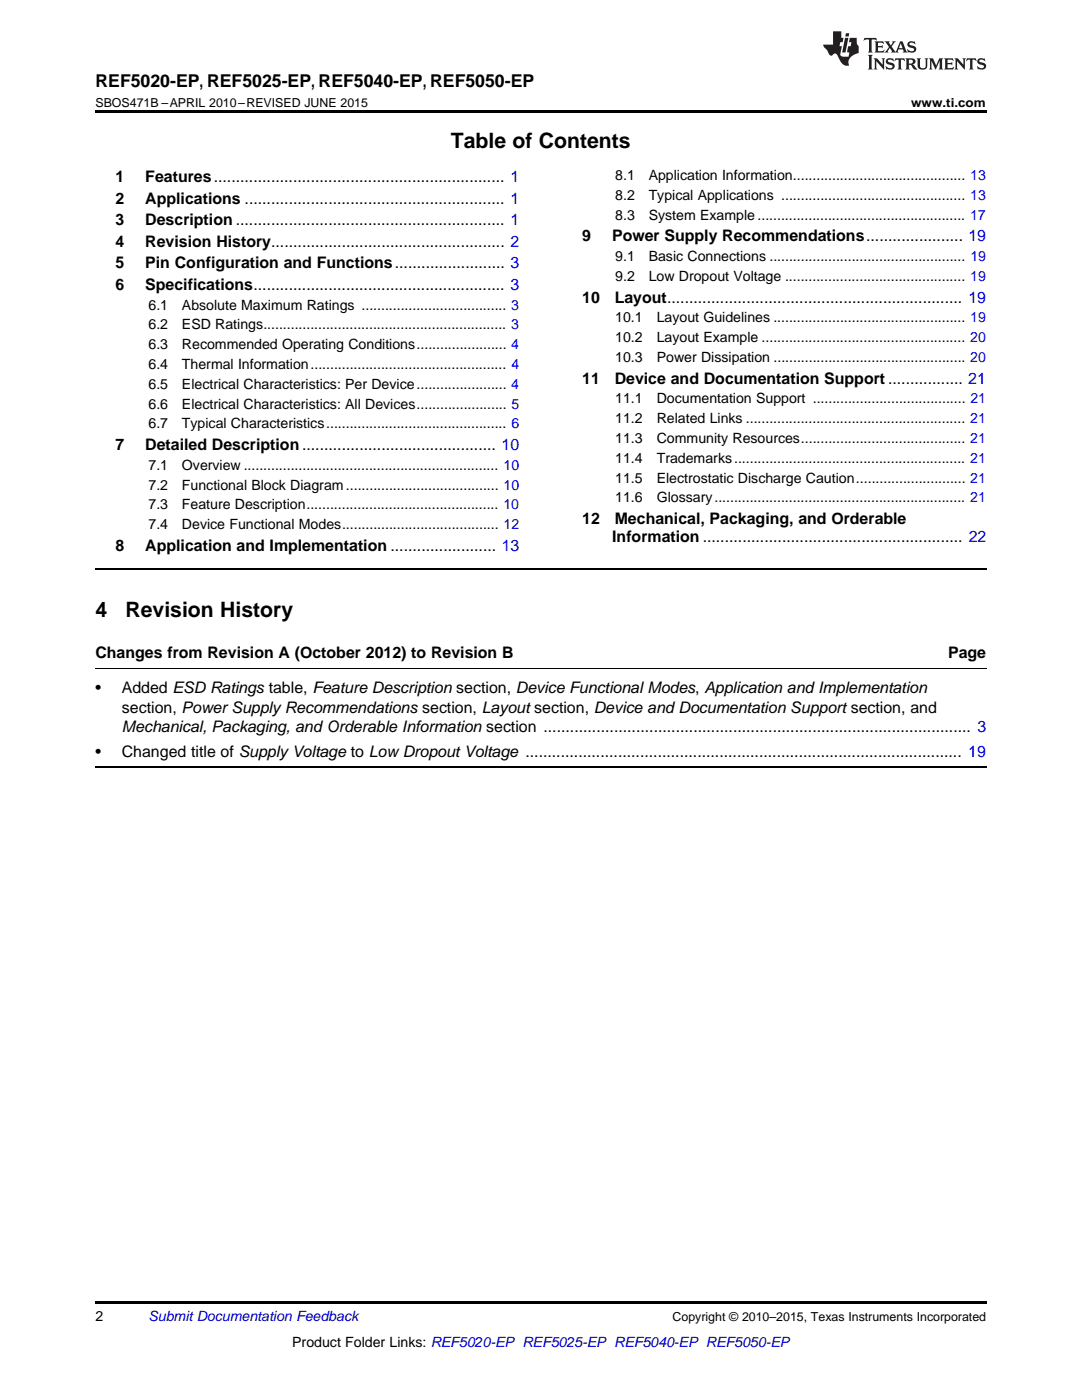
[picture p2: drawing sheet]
<svg xmlns="http://www.w3.org/2000/svg" width="216mm" height="279mm" viewBox="0 0 216 279" stroke-linecap="round" stroke-linejoin="round" font-family="sans-serif">
<defs><g id="words">
<g font-size="4.2">
<text x="90" y="29.6">Table of Contents</text>
<text x="19" y="123.2">4</text>
<text x="25" y="123.2">Revision History</text>
</g>
<text font-size="3.5" x="19" y="17.3">REF5020-EP, REF5025-EP, REF5040-EP, REF5050-EP</text>
<g font-size="3.2">
<text x="23" y="36.3">1</text>
<text x="23" y="40.6">2</text>
<text x="29" y="36.3">Features.................................................................. 1</text>
<text x="29" y="40.6">Applications ........................................................... 1</text>
<text x="23" y="44.9">3</text>
<text x="29" y="44.9">Description ............................................................. 1</text>
<text x="23" y="49.2">4</text>
<text x="23" y="53.6">5</text>
<text x="29" y="49.2">Revision History..................................................... 2</text>
<text x="29" y="53.6">Pin Configuration and Functions......................... 3</text>
<text x="116.2" y="48.2">9</text>
<text x="122.1" y="48.2">Power Supply Recommendations...................... 19</text>
<text x="23" y="57.9">6</text>
<text x="29" y="57.9">Specifications......................................................... 3</text>
<text x="116.2" y="60.4">10</text>
<text x="122.7" y="60.4">Layout................................................................... 19</text>
<text x="116.2" y="76.6">11</text>
<text x="122.7" y="76.6">Device and Documentation Support ................. 21</text>
<text x="23" y="89.8">7</text>
<text x="29" y="89.8">Detailed Description............................................ 10</text>
<text x="116.2" y="104.6">12</text>
<text x="122.7" y="104.6">Mechanical, Packaging, and Orderable</text>
<text x="23" y="109.9">8</text>
<text x="29" y="109.9">Application and Implementation ........................ 13</text>
<text x="122.2" y="108.1">Information ........................................................... 22</text>
<text x="19" y="131.3">Changes from Revision A (October 2012) to Revision B</text>
<text x="189.2" y="131.3">Page</text>
<text x="19" y="138.4">•</text>
<text x="24.3" y="138.4">Added ESD Ratings table, Feature Description section, Device Functional Modes, Application and Implementation</text>
<text x="24.3" y="142.3">section, Power Supply Recommendations section, Layout section, Device and Documentation Support section, and</text>
<text x="24.3" y="146.2">Mechanical, Packaging, and Orderable Information section ................................................................................................. 3</text>
<text x="19" y="151.1">•</text>
<text x="24.3" y="151.1">Changed title of Supply Voltage to Low Dropout Voltage ................................................................................................... 19</text>
</g>
<g font-size="2.8">
<text x="122.8" y="36">8.1</text>
<text x="129.4" y="36">Application Information............................................ 13</text>
<text x="122.8" y="39.9">8.2</text>
<text x="129.4" y="39.9">Typical Applications ............................................... 13</text>
<text x="122.8" y="43.9">8.3</text>
<text x="129.4" y="43.9">System Example ..................................................... 17</text>
<text x="122.8" y="52.1">9.1</text>
<text x="129.4" y="52.1">Basic Connections .................................................. 19</text>
<text x="122.8" y="56.1">9.2</text>
<text x="129.4" y="56.1">Low Dropout Voltage .............................................. 19</text>
<text x="29.6" y="61.8">6.1</text>
<text x="29.6" y="65.8">6.2</text>
<text x="36.3" y="61.8">Absolute Maximum Ratings ..................................... 3</text>
<text x="36.3" y="65.8">ESD Ratings.............................................................. 3</text>
<text x="122.8" y="64.3">10.1</text>
<text x="131" y="64.3">Layout Guidelines ................................................. 19</text>
<text x="29.6" y="69.7">6.3</text>
<text x="36.3" y="69.7">Recommended Operating Conditions....................... 4</text>
<text x="122.8" y="68.3">10.2</text>
<text x="131" y="68.3">Layout Example .................................................... 20</text>
<text x="29.6" y="73.7">6.4</text>
<text x="29.6" y="77.6">6.5</text>
<text x="36.3" y="73.7">Thermal Information.................................................. 4</text>
<text x="36.3" y="77.6">Electrical Characteristics: Per Device....................... 4</text>
<text x="122.8" y="72.2">10.3</text>
<text x="131" y="72.2">Power Dissipation ................................................. 20</text>
<text x="29.6" y="81.6">6.6</text>
<text x="36.3" y="81.6">Electrical Characteristics: All Devices....................... 5</text>
<text x="122.8" y="80.5">11.1</text>
<text x="131" y="80.5">Documentation Support ....................................... 21</text>
<text x="29.6" y="85.5">6.7</text>
<text x="36.3" y="85.5">Typical Characteristics.............................................. 6</text>
<text x="122.8" y="84.5">11.2</text>
<text x="122.8" y="88.4">11.3</text>
<text x="131" y="84.5">Related Links ........................................................ 21</text>
<text x="131" y="88.4">Community Resources.......................................... 21</text>
<text x="29.6" y="93.8">7.1</text>
<text x="36.3" y="93.8">Overview ................................................................. 10</text>
<text x="122.8" y="92.4">11.4</text>
<text x="131" y="92.4">Trademarks........................................................... 21</text>
<text x="29.6" y="97.7">7.2</text>
<text x="29.6" y="101.7">7.3</text>
<text x="36.3" y="97.7">Functional Block Diagram....................................... 10</text>
<text x="36.3" y="101.7">Feature Description................................................. 10</text>
<text x="122.8" y="96.3">11.5</text>
<text x="122.8" y="100.3">11.6</text>
<text x="131" y="96.3">Electrostatic Discharge Caution............................ 21</text>
<text x="131" y="100.3">Glossary................................................................ 21</text>
<text x="29.6" y="105.6">7.4</text>
<text x="36.3" y="105.6">Device Functional Modes........................................ 12</text>
<text x="19" y="263.6">2</text>
<text x="58.3" y="268.9">Product Folder Links: REF5020-EP REF5025-EP REF5040-EP REF5050-EP</text>
</g>
<text font-size="2.8" fill="#0000c8" x="29.6" y="263.6">Submit Documentation Feedback</text>
<g font-size="2.5">
<text x="19" y="21.4">SBOS471B –APRIL 2010–REVISED JUNE 2015</text>
<text x="181.8" y="21.4">www.ti.com</text>
<text x="134.2" y="263.6">Copyright © 2010–2015, Texas Instruments Incorporated</text>
</g>
</g></defs>
<path d="M19 22h177.8v.5h-177.8zM19 259.7h177.8v.5h-177.8z" fill="#000"/>
<path d="M19 113.6h177.8M19 153h177.8" fill="none" stroke="#000" stroke-width=".35"/>
<path d="M19 133.4h177.8" fill="none" stroke="#000" stroke-width=".2"/>
<g fill="#231f20">
<path d="M172.5 7.6l-.1 .5 .4-.2h.6v.1v2.1l-.2 .4h.9l-.2-.4v-2.1l.1-.1h.5l.5 .2-.2-.5zM174.5 8.3l.2 .3v1.5l-.2 .4h1.8l.2-.6a1.04 1.04 0 0 1-1.3 .2v-.7h.6l.3 .2v-.6l-.3 .2h-.6v-.6l.8-.1 .4 .3-.2-.5zM176.5 8.3l.9 1.1-.9 1.1h.8l-.2-.2 .4-.7 .5 .7-.2 .2h1.5l-.2-.2 .2-.4h.9l.1 .4-.2 .2h1l-.3-.3-.7-1.9h-.5l-.9 2-.8-1 .9-1h-.8l.1 .3-.4 .5-.3-.6 .1-.2zM179.7 8.6l.4 1h-.7zM181.3 8.4a.63 .63 0 0 0-.2 .7 .63 .63 0 0 0 .6 .4l.6 .2 .1 .2a.75 .75 0 0 1-.7 .4 .75 .75 0 0 1-.6-.5l.1 .7 .1-.1a1.11 1.11 0 0 0 1.5-.6 1.13 1.13 0 0 0-1.2-.8l-.1-.4a1.04 1.04 0 0 1 1.2 .2l-.2-.5-.2 .1-.4-.2zM173.2 10.9l.2 .4v2.2l-.2 .4h1l-.3-.4v-2.2l.3-.4zM174.3 11.6l.3 .4v1.5l-.3 .4h.8l-.2-.4v-1.3l1.5 1.7v-1.9l.2-.4h-.7l.2 .4v.9l-1.1-1.3zM177 11.8a.62 .62 0 0 0-.2 .7 .62 .62 0 0 0 .6 .4l.6 .1 .1 .3a.76 .76 0 0 1-.7 .3 .76 .76 0 0 1-.7-.4l.2 .7 .1-.1a1.11 1.11 0 0 0 1.5-.6 1.13 1.13 0 0 0-1.2-.8l-.1-.4a1.04 1.04 0 0 1 1.2 .2l-.2-.6-.2 .1-.5-.1zM178.7 11.6l-.2 .6a.61 .61 0 0 1 .8-.3v1.6l-.2 .4h.9l-.2-.4v-1.6a.63 .63 0 0 1 .7 .3l-.1-.6zM180.6 11.6l.3 .4v1.5l-.3 .4h1l-.2-.2-.1-.8 .6 .2a.76 .76 0 0 0 1.2 .7l-1-1a.58 .58 0 0 0 .6-.5 .58 .58 0 0 0-.5-.6zM181.4 11.9h.1a.45 .45 0 0 1 .5 .1 .45 .45 0 0 1 .1 .5l-.8 .2zM182.9 11.6l.2 .2a2.17 2.17 0 0 0 .3 1.9 .99 .99 0 0 0 1.6-.6v-1.1l.2-.4h-.7l.2 .2a1.92 1.92 0 0 1-.2 1.8 .6 .6 0 0 1-.9-.5v-1.1l.2-.4zM185.4 11.6l.2 .4v1.5l-.2 .4h.7l-.2-.4v-1.4l.8 1.8 .8-1.8v1.4l-.2 .4h.9l-.2-.4v-1.5l.2-.4h-.8l-.6 1.5-.6-1.5zM188.4 11.6l.2 .4v1.5l-.2 .4h1.8l.1-.6a1.04 1.04 0 0 1-1.2 .1v-.6h.5l.4 .2v-.6l-.4 .2h-.5v-.7h.8l.3 .3-.1-.6zM190.5 11.6l.2 .4v1.5l-.2 .4h.7l-.2-.4v-1.3l1.5 1.7v-1.9l.2-.4h-.7l.2 .4v.9l-1.1-1.3zM192.9 11.6l-.1 .6a.61 .61 0 0 1 .7-.3l.1 1.6-.3 .4h1l-.3-.4 .1-1.6a.63 .63 0 0 1 .7 .3l-.1-.6zM195.2 11.8a.62 .62 0 0 0-.2 .7 .62 .62 0 0 0 .6 .4l.6 .1 .1 .3a.76 .76 0 0 1-.7 .3 .76 .76 0 0 1-.6-.4l.1 .7 .1-.1a1.11 1.11 0 0 0 1.6-.6 1.13 1.13 0 0 0-1.3-.8l-.1-.4a1.04 1.04 0 0 1 1.2 .2l-.1-.6-.2 .1-.5-.1z"/>
<path d="M166.2 6.3v2.6h-1.9v.4l.8 .9a.91 .91 0 0 0 1 .8 .56 .56 0 0 1 .5-.3 .56 .56 0 0 1 .5 .3l.4 .8a1.53 1.53 0 0 0 1.9 1.2 1.54 1.54 0 0 1 1-2.1l.9-.3v-1.4a1.52 1.52 0 0 1-.4-1.6h-1.3l-.2 .8h.5l-.2 .8h-.5l-.1 1v.2l.4 .1-.2 .8a1.93 1.93 0 0 1-1.6-.3l.3-1.8h-.5l.2-.8h.4l.2-.8h-.4v-1.3zM168.6 7.6l-.6 2.9h.7l.6-2.9zM168.8 6.6l-.1 .7h.6l.2-.7z"/>
</g>
<use href="#words"/>
</svg>
